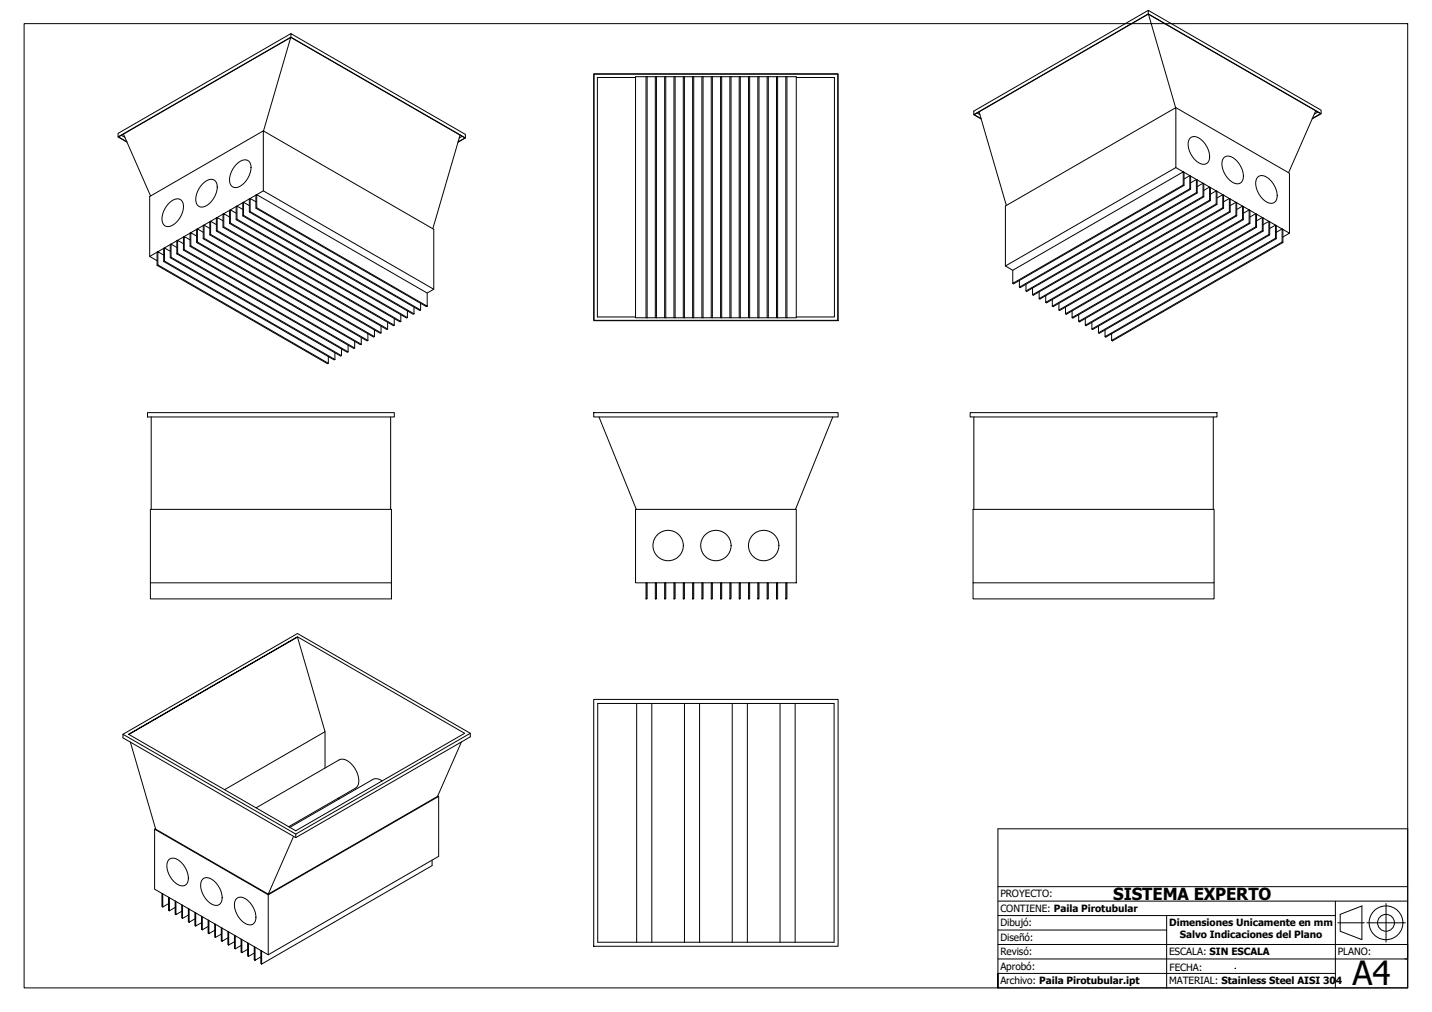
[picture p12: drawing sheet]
<svg xmlns="http://www.w3.org/2000/svg" width="297mm" height="210mm" viewBox="0 0 297 210" stroke-linecap="round" stroke-linejoin="round" font-family="sans-serif">
<defs><g id="words">
<text font-size="6.9" x="280.6" y="204.4">A4</text>
<text font-size="3.5" x="230.9" y="186.6">SISTEMA EXPERTO</text>
<g font-size="2.1">
<text x="207.5" y="186.2">PROYECTO:</text>
<text x="207.5" y="189.2">CONTIENE: Paila Pirotubular</text>
<text x="207.5" y="195.2">Diseñó:</text>
<text x="207.5" y="192.2">Dibujó:</text>
<text x="242.5" y="192.1">Dimensiones Unicamente en mm</text>
<text x="244.7" y="194.6">Salvo Indicaciones del Plano</text>
<text x="207.5" y="201.2">Aprobó:</text>
<text x="207.5" y="198.2">Revisó:</text>
<text x="242.5" y="198.2">ESCALA: SIN ESCALA</text>
<text x="242.6" y="201.4">FECHA:</text>
<text x="277.5" y="198.2">PLANO:</text>
<text x="207.5" y="204.2">Archivo: Paila Pirotubular.ipt</text>
<text x="242.5" y="204.2">MATERIAL: Stainless Steel AISI 30</text>
<text x="277.1" y="204.2">4</text>
</g>
</g></defs>
<!-- layer: Visible (ISO) -->
<g fill="none" stroke="#000" stroke-width=".21">
<path d="M60.3 7.8l-5.6 19.4M60.3 7.7v-.7l36.2 20.9v.7M60.3 7l-35.8 20.7v.7M123.2 15.3h50.6v51.2h-50.6zM123.2 15.4h50.6v51h-50.6zM131.8 16.1h-7.9v49.6h7.9M134 15.9h-2.2v50h2.2M134.2 15.9h-.2v50h.2M134.2 15.9h1.7M134.2 15.9v50M136.2 15.9h-.3v50h.3M136.2 15.9h1.7"/>
<path d="M136.2 15.9v50M138.1 15.9h-.2v50h.2M138.1 15.9h1.7M138.1 15.9v50M140 15.9h-.2v50h.2M140 15.9h1.7M140 15.9v50M142 15.9h-.3v50h.3M142 15.9h1.7M142 15.9v50M143.9 15.9h-.2v50h.2M143.9 15.9h1.7"/>
<path d="M143.9 15.9v50M145.8 15.9h-.2v50h.2M145.8 15.9h1.7M145.8 15.9v50M147.8 15.9h-.3v50h.3M147.8 15.9h1.7M147.8 15.9v50M149.7 15.9h-.2v50h.2M149.7 15.9h1.7M149.7 15.9v50M151.6 15.9h-.2v50h.2M151.6 15.9h1.7"/>
<path d="M151.6 15.9v50M153.6 15.9h-.3v50h.3M153.6 15.9h1.7M153.6 15.9v50M155.5 15.9h-.2v50h.2M155.5 15.9h1.7M155.5 15.9v50M157.4 15.9h-.2v50h.2M157.4 15.9h1.7M157.4 15.9v50M159.4 15.9h-.3v50h.3M159.4 15.9h1.7"/>
<path d="M159.4 15.9v50M161.3 15.9h-.2v50h.2M161.3 15.9h1.7M161.3 15.9v50M163.2 15.9h-.2v50h.2M163.2 15.9h2v50h-2M163.2 15.9v50M165.2 16.1h7.9v49.6h-7.9M238.2 2.9v-.8l35.8 20.7v.8M238.2 2.1l-36.2 20.9v.8M238.2 3l5.7 19.3M25.2 28.1l.7 .4"/>
<path d="M25.6 27.8l5.6 12.8M26.3 29.4l-1.7-1 35.7-20.6 36.1 20.8-1.4 .8M26.3 29.5l-1.8-1.1 35.8-20.7 36.2 20.9-1.5 .9M42.2 38a1.72 1.72 0 0 1 2.6-.3 4.2 4.2 0 0 1-1.8 4.8 1.43 1.43 0 0 1-1.8 .3 1.43 1.43 0 0 1-.6-1.7 5.1 5.1 0 0 1 1.6-3.1zM49 34.1a1.85 1.85 0 0 1 2.7-.6 3.9 3.9 0 0 1-1.2 4.7 1.64 1.64 0 0 1-2.6 .2 4.1 4.1 0 0 1 1.1-4.3zM54.6 39.6v-12.5l-23.5 13.7v12.4l1.5 .9M54.6 27.1l35.4 20.5v12.4l-1.4 .8M95.4 28l-5.6 19.4M95.9 28.3l-.6 .3M202.7 23.4l.6 .4M203.1 23.2l5.6 19.4M243.9 34.8l23.6 13.6-1.4 .8"/>
<path d="M243.9 22.3l23.6 13.6v12.5M245.4 35.6v2.8l-35.3 20.4v-2.7l35.3-20.5 .2 .1v2.8l-35.4 20.4-.1-.1M245.4 38.4l.2 .1M245.6 37.1l1.2-.7 .2 .1v2.8l-35.4 20.4-.2-.1M246.8 36.4v2.8l-35.4 20.4v-1.4M246.8 39.2l.2 .1M246.9 28.7a1.89 1.89 0 0 1 2.7 .6 3.8 3.8 0 0 1 .9 4.4 1.75 1.75 0 0 1-2.5-.4 4 4 0 0 1-1.2-4.5zM247 37.9l1.2-.7 .1 .1v2.7l-35.3 20.5-.2-.1M248.2 37.2v2.7l-35.4 20.5v-1.4M248.2 39.9l.1 .1M248.3 38.7l1.2-.7 .2 .1v2.7l-35.4 20.4-.1-.1M249.5 38v2.7l-35.3 20.4v-1.3"/>
<path d="M249.7 39.5l1.2-.7 .2 .1v2.7l-35.4 20.4-.1-.1M250.9 38.8v2.7l-35.3 20.4v-1.4M252.3 39.6v2.7l-35.4 20.4v-1.4M253.9 32.7a1.83 1.83 0 0 1 2.5 .6 3.9 3.9 0 0 1 1.2 4.4 1.82 1.82 0 0 1-2.7-.5 3.9 3.9 0 0 1-1.1-4.4zM260.9 36.8a1.89 1.89 0 0 1 2.7 .6 3.8 3.8 0 0 1 1 4.4 1.75 1.75 0 0 1-2.6-.4 4 4 0 0 1-1.2-4.6zM272.2 24.6l1.8-1-35.8-20.7-36.2 20.9 1.5 .9M272.2 24.6l1.7-1-35.7-20.7-36.1 20.9 1.4 .8M272.9 23l-5.6 12.8M273.4 23.2l-.8 .5M31.1 53.2l23.5-13.6 35.4 20.4M32.7 52.2l-.1 .1v2.7l35.3 20.4 .2-.1M32.7 54.9l-.1 .1"/>
<path d="M34 52.9l-1.3-.7v2.7l35.4 20.4M34.1 51.4l-.1 .1v2.7l35.3 20.5 .2-.1M34.1 54.1l-.1 .1M35 42.2a1.86 1.86 0 0 1 2.7-.6 3.9 3.9 0 0 1-1.3 4.6 1.64 1.64 0 0 1-2.5 .3 4.1 4.1 0 0 1 1.1-4.3zM35.3 52.1l-1.2-.7v2.7l35.4 20.5M35.5 50.6l-.2 .1v2.7l35.4 20.5 .1-.1M35.5 53.4h-.2M36.7 51.3l-1.2-.7v2.8l35.3 20.4M36.8 49.8l-.1 .1v2.8l35.3 20.4 .2-.1M36.8 52.6l-.1 .1M38.1 50.5l-1.3-.7v2.8l35.4 20.4M38.2 49.1l-.1 .1v2.7l35.3 20.4 .2-.1"/>
<path d="M38.2 51.8l-.1 .1M39.4 49.8l-1.2-.7v2.7l35.4 20.4M39.6 48.3l-.2 .1v2.7l35.4 20.4 .1-.1M39.6 51l-.2 .1M40.8 49l-1.2-.7v2.7l35.3 20.4M40.9 47.5l-.1 .1v2.7l35.3 20.4 .2-.1M40.9 50.2l-.1 .1M42.2 48.2l-1.3-.7v2.7l35.4 20.4M42.3 46.7l-.1 .1v2.7l35.3 20.4 .2-.1M42.3 49.4l-.1 .1M43.5 47.4l-1.2-.7v2.7l35.4 20.4M43.7 45.9l-.2 .1v2.7l35.4 20.4 .1-.1"/>
<path d="M43.7 48.6l-.2 .1M44.9 46.6l-1.2-.7v2.7l35.3 20.4M45 45.1l-.1 .1v2.7l35.3 20.4 .2-.1M45 47.8l-.1 .1M46.3 45.8l-1.3-.7v2.7l35.4 20.4M46.4 44.3l-.1 .1v2.7l35.3 20.5 .2-.1M46.4 47l-.1 .1M47.6 45l-1.2-.7v2.7l35.4 20.5M47.8 43.5l-.2 .1v2.7l35.4 20.5 .1-.1M47.8 46.3h-.2M49 44.2l-1.2-.7v2.8l35.3 20.4M49.2 42.7l-.2 .1v2.8l35.3 20.4 .2-.1"/>
<path d="M49.2 45.5l-.2 .1M50.4 43.4l-1.2-.7v2.8l35.3 20.4M50.5 42h-.1v2.8l35.3 20.4 .2-.1M50.5 44.7l-.1 .1M51.7 42.6l-1.2-.6v2.7l35.4 20.4M51.9 41.2l-.2 .1v2.7l35.4 20.4 .1-.1M51.9 43.9l-.2 .1M53.1 41.9l-1.2-.7v2.7l35.3 20.4M53.3 40.4l35.3 20.4v2.7l-35.3-20.4zM53.3 40.4l-.2 .1v2.7l35.3 20.4 .2-.1M53.3 43.1l-.2 .1M208.5 55.2l35.4-20.4v-12.5l-35.4 20.4v12.5l1.6 .9"/>
<path d="M249.5 40.7l.2 .1M250.9 41.5l.2 .1M251.1 40.3l1.2-.7 .1 .1v2.7l-35.3 20.4-.2-.1M252.3 42.3l.1 .1M252.4 41.1l1.2-.7 .2 .1v2.7l-35.4 20.4-.1-.1M253.6 40.4v2.7l-35.3 20.4v-1.4M253.6 43.1l.2 .1M253.8 41.9l1.2-.7 .2 .1v2.7l-35.4 20.4-.1-.1M255 41.2v2.7l-35.3 20.4v-1.4M255 43.9l.2 .1M255.2 42.7l1.2-.7 .1 .1v2.7l-35.3 20.4-.2-.1M256.4 42v2.7l-35.4 20.4v-1.4"/>
<path d="M256.4 44.7l.1 .1M256.5 43.4l1.2-.7 .2 .1v2.8l-35.4 20.4-.1-.1M257.7 42.7v2.8l-35.3 20.4v-1.4M257.7 45.5l.2 .1M257.9 44.2l1.2-.7 .2 .1v2.8l-35.4 20.4-.1-.1M259.1 43.5v2.8l-35.3 20.4v-1.4M259.1 46.3l.2 .1M259.3 45l1.2-.7 .1 .1v2.7l-35.3 20.5-.2-.1M260.5 44.3v2.7l-35.4 20.5v-1.4M260.5 47l.1 .1M260.6 45.8l1.2-.7 .2 .1v2.7l-35.3 20.4h-.2M261.8 45.1v2.7l-35.3 20.5v-1.4"/>
<path d="M261.8 47.8l.2 .1M262 46.6l1.2-.7 .2 .1v2.7l-35.4 20.4-.1-.1M263.2 45.9v2.7l-35.3 20.4v-1.3M263.2 48.6l.2 .1M263.4 47.4l1.2-.7 .1 .1v2.7l-35.3 20.4-.2-.1M264.6 46.7v2.7l-35.4 20.4v-1.4M264.6 49.4l.1 .1M264.7 48.2l1.2-.7 .2 .1v2.7l-35.3 20.4-.2-.1M265.9 47.5v2.7l-35.3 20.4v-1.4M265.9 50.2l.2 .1M68.1 74v1.3M69.5 73.2v1.4"/>
<path d="M70.8 72.4v1.4M72.2 71.6v1.4M73.6 70.8v1.4M74.9 70v1.4M76.3 69.2v1.4M77.7 68.4v1.4M79 67.6v1.4M80.4 66.9v1.3M81.8 66.1v1.4M83.1 65.3v1.4M84.5 64.5v1.4M85.9 63.7v1.4"/>
<path d="M87.2 62.9v1.4M134.2 65.9h1.7M136.2 65.9h1.7M138.1 65.9h1.7M140 65.9h1.7M142 65.9h1.7M143.9 65.9h1.7M145.8 65.9h1.7M147.8 65.9h1.7M149.7 65.9h1.7M151.6 65.9h1.7M153.6 65.9h1.7"/>
<path d="M155.5 65.9h1.7M157.4 65.9h1.7M159.4 65.9h1.7M161.3 65.9h1.7M30.6 85.6h51.2v.9h-51.2zM31.4 86.5v19.2M81 86.5v19.2M123.2 85.6h50.6v.9h-50.6zM124.2 86.5l7.8 19.2M172.7 86.5l-7.7 19.2M201.2 85.6h51.2v.9h-51.2zM202 86.5v19.2"/>
<path d="M251.7 86.5v19.2M31.2 105.7h50v15.2h-50zM131.8 105.7h33.4v15.2h-33.4zM201.8 105.7h50v15.2h-50zM31.2 120.9v3.3h50v-3.3M61.7 132.1l34.7 20-35 20.2-34.7-20 35-20.2-35 20.2M61.7 132.1l5.7 19.7-20.8 12M134 120.9h.2v3.3h-.2zM135.9 120.9h.3v3.3h-.3zM137.9 120.9h.2v3.3h-.2zM139.8 120.9h.2v3.3h-.2zM141.7 120.9h.3v3.3h-.3z"/>
<path d="M143.7 120.9h.2v3.3h-.2zM145.6 120.9h.2v3.3h-.2zM147.5 120.9h.3v3.3h-.3zM149.5 120.9h.2v3.3h-.2zM151.4 120.9h.2v3.3h-.2zM153.3 120.9h.3v3.3h-.3zM155.3 120.9h.2v3.3h-.2zM157.2 120.9h.2v3.3h-.2zM159.1 120.9h.3v3.3h-.3zM161.1 120.9h.2v3.3h-.2zM163 120.9h.2v3.3h-.2zM201.8 120.9v3.3h50v-3.3"/>
<path d="M25.5 152.3l36.2-20.9 35.9 20.7v.7l-36.2 20.9-35.9-20.7v-.7l35.9 20.7M27 153.9l5.3 18.1 23.3 13.5M67.4 151.8v7.5M95.7 153.9l-4.9 11.3-35.2 20.3 5.3-12M97.6 152.1l-36.2 20.9v.7M123.2 145.1h50.6v51.2h-50.6zM124 145.9h49v49.5h-49zM132.1 145.9v49.5M135.2 145.9v49.5M142 145.9v49.5M145.1 145.9v49.5M151.9 145.9v49.5"/>
<path d="M155 145.9v49.5M161.8 145.9v49.5M164.9 145.9v49.5M35 178.3a1.9 1.9 0 0 1 2.7 .7 3.8 3.8 0 0 1 1 4.4 1.75 1.75 0 0 1-2.5-.5 4 4 0 0 1-1.3-4.5zM53.1 167.6l17.2-10a2.82 2.82 0 0 1 3.3 1.7 3.5 3.5 0 0 1 .3 4l-14 8.2M70.1 165.6l.3 .1M79.3 162l-1-.5-.9 .1-17.3 10M89.6 178.4v1.1l-35.3 20.5v-2.8l-.2-.1v2.8l.2 .1M90.8 165.1l.2 .1M91 165.2l-35.4 20.4-23.5-13.6 .2-.1M91 165.2v12.4l-35.4 20.4-23.5-13.6v-12.4M35 187.4l-1.2 .7v-2.7l-.2-.1v2.7l.2 .1"/>
<path d="M36.3 188.2l-1.2 .7v-2.7l-.1-.1v2.7l.1 .1M37.7 189l-1.2 .7v-2.7l-.2-.1v2.7l.2 .1M39.1 189.8l-1.2 .7v-2.7l-.2-.1v2.7l.2 .1M40.4 190.6l-1.2 .7v-2.7l-.1-.1v2.7l.1 .1M41.8 191.4l-1.2 .7v-2.8h-.2v2.7l.2 .1M42 182.4a2.01 2.01 0 0 1 2.9 .8 3.7 3.7 0 0 1 .8 4.2 1.76 1.76 0 0 1-2.5-.4 4 4 0 0 1-1.2-4.5zM43.2 192.2l-1.2 .7v-2.8l-.2-.1v2.8l.2 .1M44.5 193l-1.2 .7v-2.8l-.1-.1v2.8l.1 .1M45.9 193.7l-1.2 .7v-2.7l-.2-.1v2.7l.2 .1M47.3 194.5l-1.2 .7v-2.7l-.2-.1v2.7l.2 .1M48.6 195.3l-1.2 .7v-2.7l-.1-.1v2.7l.1 .1M49.1 186.3a2.2 2.2 0 0 1 2.9 1.1 3.5 3.5 0 0 1 .6 4.1 1.98 1.98 0 0 1-2.7-.8 3.8 3.8 0 0 1-.9-4.2z"/>
<path d="M50 196.1l-1.2 .7v-2.7l-.2-.1v2.7l.2 .1M51.4 196.9l-1.2 .7v-2.7l-.2-.1v2.7l.2 .1M52.7 197.7l-1.2 .7v-2.7l-.1-.1v2.7l.1 .1M54.1 198.5l-1.2 .7v-2.7l-.2-.1v2.7l.2 .1M55.6 185.6v12.4"/>
<circle cx="138.6" cy="113.2" r="3.2"/>
<circle cx="148.5" cy="113.2" r="3.2"/>
<circle cx="158.4" cy="113.2" r="3.2"/>
</g>
<!-- layer: Borde (ISO) -->
<path d="M5 4.9h287v200h-287z" fill="none" stroke="#000" stroke-width=".21"/>
<g fill="none" stroke="#000" stroke-width=".21">
<path d="M207 189.9v-18h85v33h-85M207 192.9h35M207 195.9h85M207 198.9h85M207 183.9h85M207 186.9h85M242 189.9h-35v15v-3h70M242 189.9v15M242 189.9h35M277 186.9v18M277.5 191.4h5.5M278 189.7l4.5-1.8v7l-4.5-1.7z"/>
<path d="M283.5 191.4h8M287.5 187.4v8"/>
<circle cx="287.5" cy="191.4" r="3.5"/>
<circle cx="287.5" cy="191.4" r="1.75"/>
</g>
<!-- layer: 0 -->
<path d="M256.2 200.8h.1" fill="none" stroke="#000" stroke-width=".21"/>
<path d="M291.4 198.9h.6" fill="none" stroke="#000" stroke-width=".21"/>
<use href="#words"/>
</svg>
